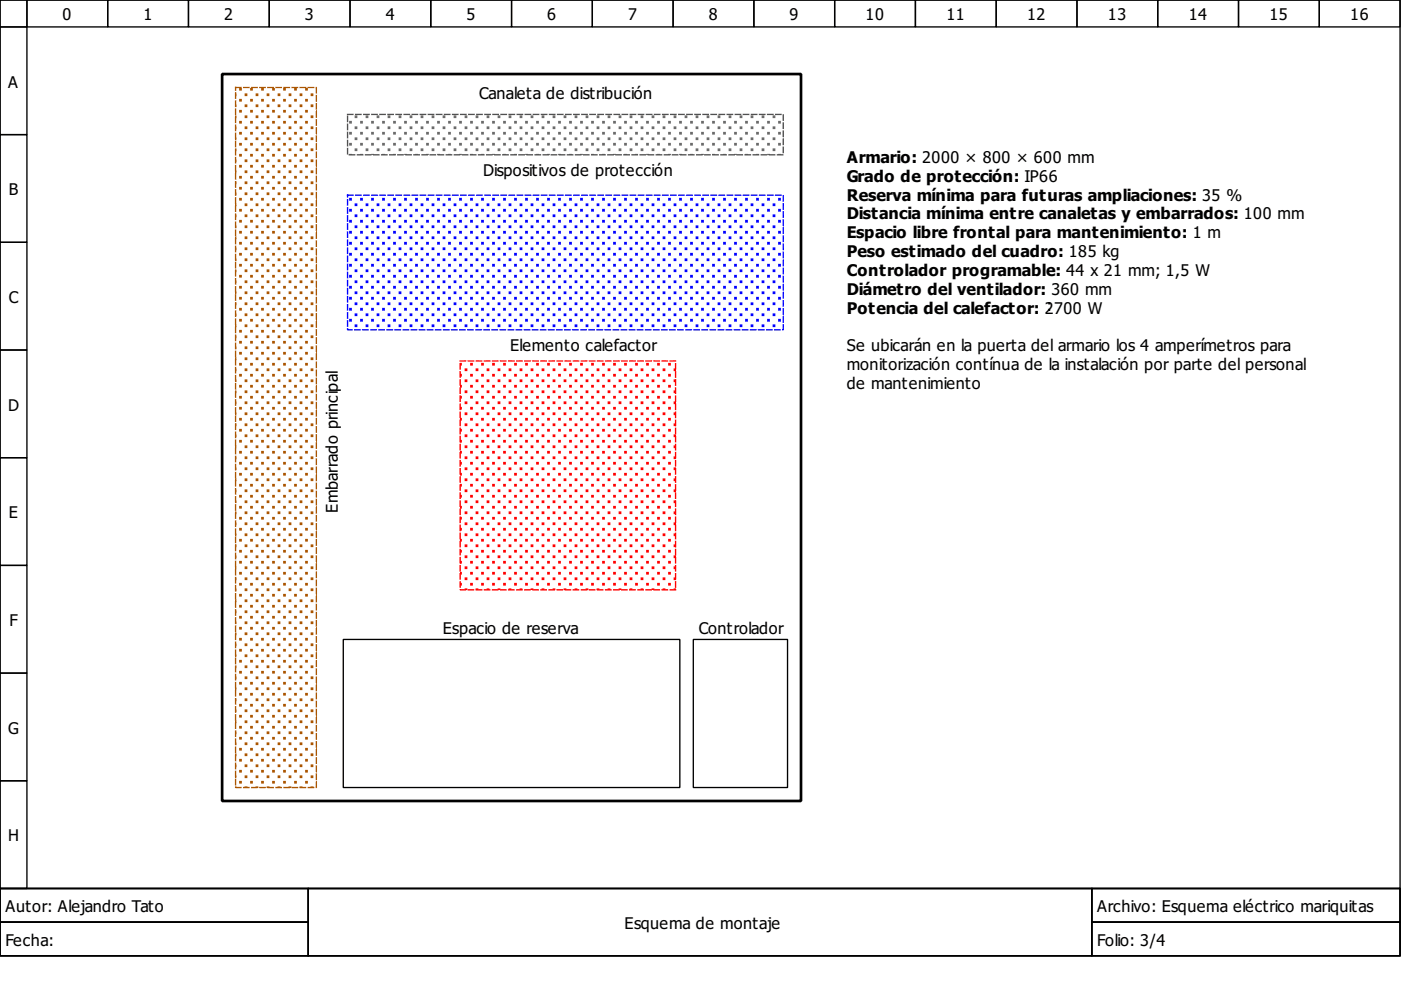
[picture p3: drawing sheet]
<svg xmlns="http://www.w3.org/2000/svg" width="297mm" height="210mm" viewBox="0 0 297 210" stroke-linecap="round" stroke-linejoin="round" font-family="sans-serif">
<defs><g id="words">
<g font-size="3.4">
<text x="13.3" y="4.3">0</text>
<text x="30.4" y="4.3">1</text>
<text x="47.5" y="4.3">2</text>
<text x="64.6" y="4.3">3</text>
<text x="81.8" y="4.3">4</text>
<text x="98.9" y="4.3">5</text>
<text x="116" y="4.3">6</text>
<text x="133.2" y="4.3">7</text>
<text x="150.3" y="4.3">8</text>
<text x="167.4" y="4.3">9</text>
<text x="183.5" y="4.3">10</text>
<text x="200.7" y="4.3">11</text>
<text x="217.8" y="4.3">12</text>
<text x="234.9" y="4.3">13</text>
<text x="252" y="4.3">14</text>
<text x="269.2" y="4.3">15</text>
<text x="286.3" y="4.3">16</text>
<text x="1.7" y="18.6">A</text>
<text x="101.6" y="20.9">Canaleta de distribución</text>
<text x="179.5" y="34.5">Armario: 2000 × 800 × 600 mm</text>
<text x="1.9" y="41.4">B</text>
<text x="102.5" y="37.4">Dispositivos de protección</text>
<text x="179.5" y="38.5">Grado de protección: IP66</text>
<text x="179.5" y="42.5">Reserva mínima para futuras ampliaciones: 35 %</text>
<text x="179.5" y="46.5">Distancia mínima entre canaletas y embarrados: 100 mm</text>
<text x="179.5" y="50.5">Espacio libre frontal para mantenimiento: 1 m</text>
<text x="179.5" y="54.5">Peso estimado del cuadro: 185 kg</text>
<text x="179.5" y="58.5">Controlador programable: 44 x 21 mm; 1,5 W</text>
<text x="1.9" y="64.2">C</text>
<text x="179.5" y="62.5">Diámetro del ventilador: 360 mm</text>
<text x="179.5" y="66.5">Potencia del calefactor: 2:700 W</text>
<text x="108.2" y="74.5">Elemento calefactor</text>
<text x="179.5" y="74.5">Se ubicarán en la puerta del armario los 4 amperímetros para</text>
<text x="179.5" y="78.5">monitorización contínua de la instalación por parte del personal</text>
<text x="179.5" y="82.5">de mantenimiento</text>
<text x="1.7" y="87.1">D</text>
<text x="1.9" y="109.9">E</text>
<text x="71.6" y="108.7" transform="rotate(-90 71.6 108.7)">Embarrado principal</text>
<text x="2" y="132.7">F</text>
<text x="93.9" y="134.4">Espacio de reserva</text>
<text x="148.1" y="134.4">Controlador</text>
<text x="1.7" y="155.6">G</text>
<text x="1.7" y="178.4">H</text>
<text x="1.1" y="193.4">Autor: Alejandro Tato</text>
<text x="132.4" y="196.9">Esquema de montaje</text>
<text x="232.6" y="193.4">Archivo: Esquema eléctrico mariquitas</text>
<text x="1.1" y="200.5">Fecha:</text>
<text x="232.6" y="200.5">Folio: 3/4</text>
</g>
</g></defs>
<g fill="none" stroke="#000" stroke-width=".29">
<path d="M0 0h296.8v188.4h-296.8zM0 0h5.7v5.7h-5.7zM5.7 0h17.1v5.7h-17.1zM22.8 0h17.2v5.7h-17.2zM40 0h17.1v5.7h-17.1zM57.1 0h17.1v5.7h-17.1zM74.2 0h17.1v5.7h-17.1zM91.3 0h17.2v5.7h-17.2zM108.5 0h17.1v5.7h-17.1zM125.6 0h17.1v5.7h-17.1zM142.7 0h17.1v5.7h-17.1zM159.8 0h17.2v5.7h-17.2z"/>
<path d="M177 0h17.1v5.7h-17.1zM194.1 0h17.1v5.7h-17.1zM211.2 0h17.1v5.7h-17.1zM228.3 0h17.2v5.7h-17.2zM245.5 0h17.1v5.7h-17.1zM262.6 0h17.1v5.7h-17.1zM279.7 0h17.1v5.7h-17.1zM0 5.7h5.7v22.8h-5.7zM0 28.5h5.7v22.9h-5.7zM0 51.4h5.7v22.8h-5.7zM0 74.2h5.7v22.8h-5.7zM0 97h5.7v22.9h-5.7z"/>
<path d="M0 119.9h5.7v22.8h-5.7zM72.8 135.6h71.3v31.4h-71.3zM147 135.6h20v31.4h-20zM0 142.7h5.7v22.8h-5.7zM0 165.5h5.7v22.9h-5.7zM0 188.4h296.8v14.3h-296.8zM0 188.4h65.4v7.1h-65.4zM0 195.5h65.4v7.2h-65.4zM65.4 188.4h166.1v14.3h-166.1zM231.5 188.4h65.3v7.1h-65.3zM231.5 195.5h65.3v7.2h-65.3z"/>
</g>
<path d="M47.1 15.7h122.7v154.1h-122.7z" fill="none" stroke="#000" stroke-width=".57"/>
<path d="M49.9 18.6h17.2v148.4h-17.2z" fill="#a50" stroke="#a50" stroke-width=".29" stroke-dasharray="1.1 .6"/>
<path d="M73.7 41.4h92.4v28.5h-92.4z" fill="#00f" stroke="#00f" stroke-width=".29" stroke-dasharray="1.1 .6"/>
<path d="M97.6 76.5h45.6v48.6h-45.6z" fill="#f00" stroke="#f00" stroke-width=".29" stroke-dasharray="1.1 .6"/>
<path d="M73.7 24.3h92.4v8.5h-92.4z" fill="#6b6b6b" stroke="#515151" stroke-width=".29" stroke-dasharray="1.1 .6"/>
<use href="#words"/>
</svg>
